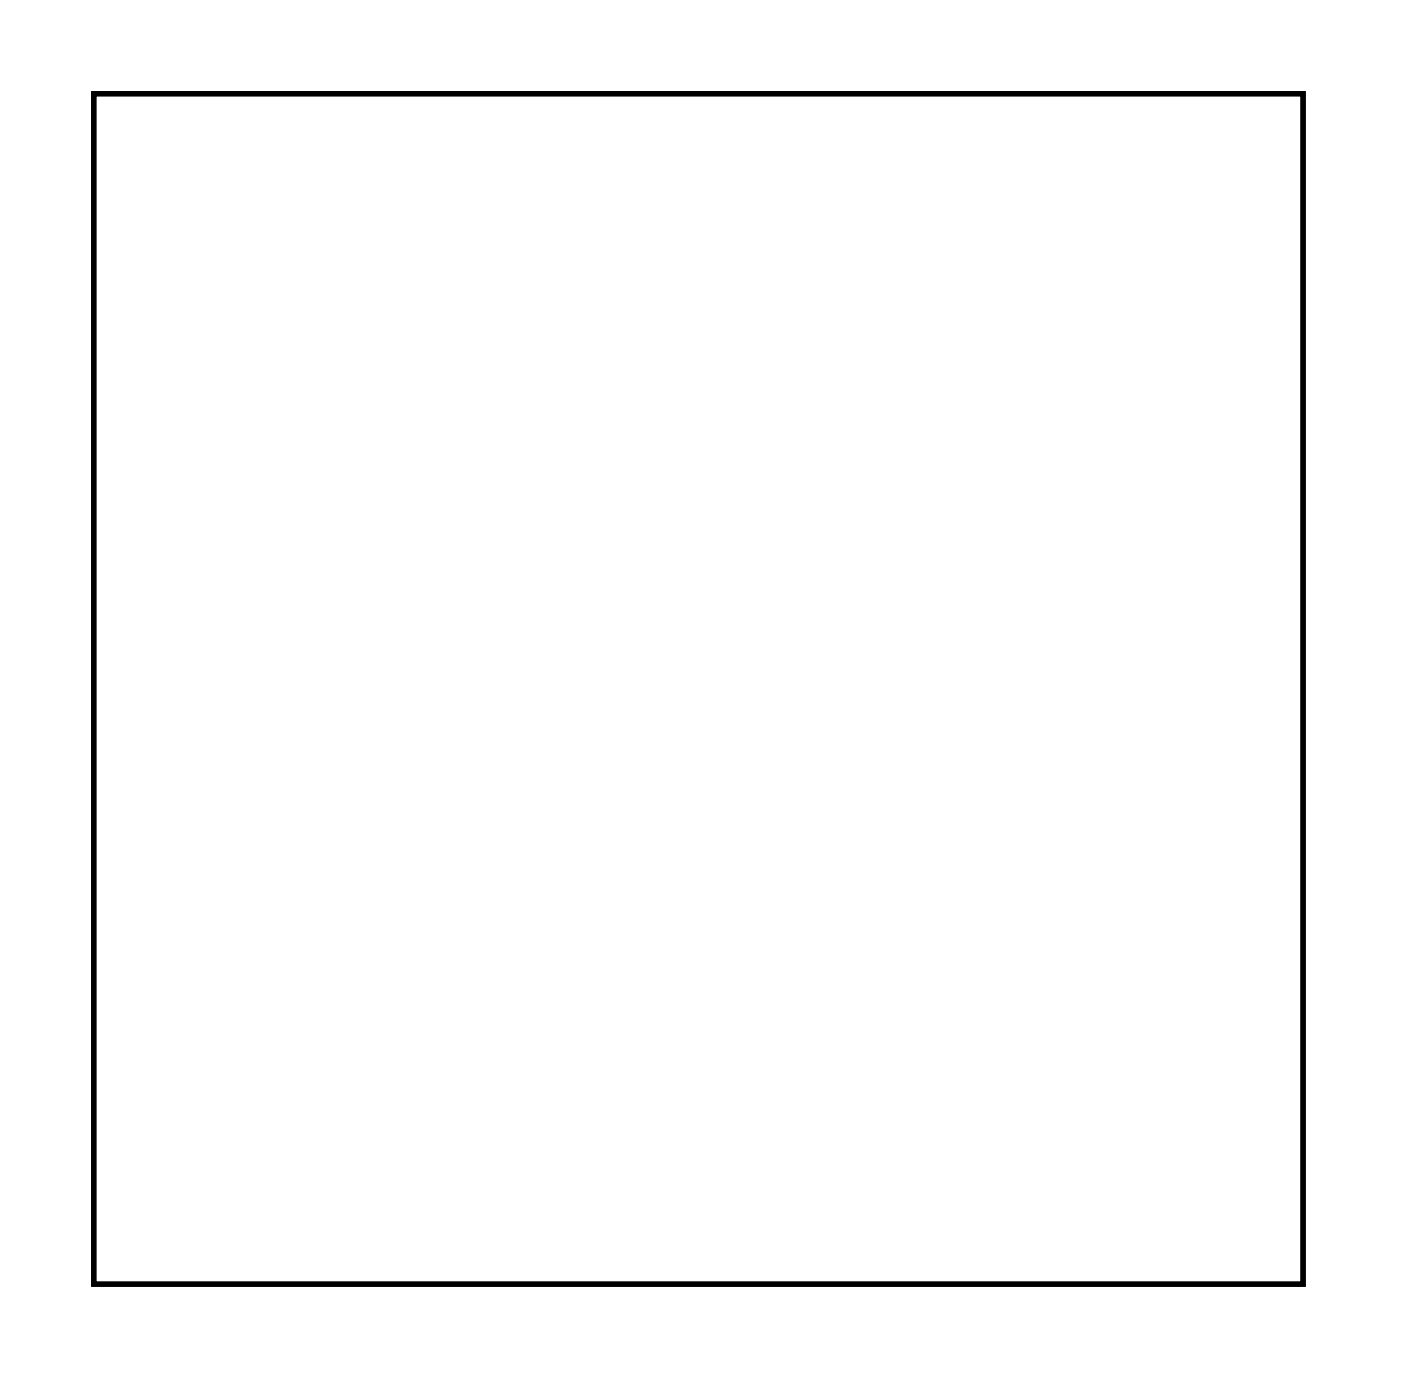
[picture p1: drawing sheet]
<svg xmlns="http://www.w3.org/2000/svg" width="54mm" height="54mm" viewBox="0 0 54 54" stroke-linecap="round" stroke-linejoin="round" font-family="sans-serif">
<path d="M3.6 3.6h46.9v46.2h-46.9z" fill="none" stroke="#000" stroke-width=".2"/>
<path d="M3.6 3.6h46.9v46.2h-46.9z" fill="none" stroke="#000" stroke-width=".04"/>
<circle cx="5.5" cy="38.8" r=".74" fill="#fff"/>
<circle cx="5.5" cy="38.8" r=".74" fill="none" stroke="#fff" stroke-width=".76" stroke-linecap="butt"/>
<circle cx="8" cy="38.8" r=".74" fill="#fff"/>
<circle cx="8" cy="38.8" r=".74" fill="none" stroke="#fff" stroke-width=".76" stroke-linecap="butt"/>
<circle cx="10.5" cy="38.8" r=".74" fill="#fff"/>
<circle cx="10.5" cy="38.8" r=".74" fill="none" stroke="#fff" stroke-width=".76" stroke-linecap="butt"/>
<circle cx="13.1" cy="38.8" r=".74" fill="#fff"/>
<circle cx="13.1" cy="38.8" r=".74" fill="none" stroke="#fff" stroke-width=".76" stroke-linecap="butt"/>
<circle cx="15.6" cy="38.8" r=".74" fill="#fff"/>
<circle cx="15.6" cy="38.8" r=".74" fill="none" stroke="#fff" stroke-width=".76" stroke-linecap="butt"/>
<circle cx="18.2" cy="38.8" r=".74" fill="#fff"/>
<circle cx="18.2" cy="38.8" r=".74" fill="none" stroke="#fff" stroke-width=".76" stroke-linecap="butt"/>
<circle cx="20.7" cy="38.8" r=".74" fill="#fff"/>
<circle cx="20.7" cy="38.8" r=".74" fill="none" stroke="#fff" stroke-width=".76" stroke-linecap="butt"/>
<circle cx="23.2" cy="38.8" r=".74" fill="#fff"/>
<circle cx="23.2" cy="38.8" r=".74" fill="none" stroke="#fff" stroke-width=".76" stroke-linecap="butt"/>
<circle cx="25.8" cy="38.8" r=".74" fill="#fff"/>
<circle cx="25.8" cy="38.8" r=".74" fill="none" stroke="#fff" stroke-width=".76" stroke-linecap="butt"/>
<circle cx="28.3" cy="38.8" r=".74" fill="#fff"/>
<circle cx="28.3" cy="38.8" r=".74" fill="none" stroke="#fff" stroke-width=".76" stroke-linecap="butt"/>
<circle cx="30.9" cy="38.8" r=".74" fill="#fff"/>
<circle cx="30.9" cy="38.8" r=".74" fill="none" stroke="#fff" stroke-width=".76" stroke-linecap="butt"/>
<circle cx="33.4" cy="38.8" r=".74" fill="#fff"/>
<circle cx="33.4" cy="38.8" r=".74" fill="none" stroke="#fff" stroke-width=".76" stroke-linecap="butt"/>
<circle cx="35.9" cy="38.8" r=".74" fill="#fff"/>
<circle cx="35.9" cy="38.8" r=".74" fill="none" stroke="#fff" stroke-width=".76" stroke-linecap="butt"/>
<circle cx="38.5" cy="38.8" r=".74" fill="#fff"/>
<circle cx="38.5" cy="38.8" r=".74" fill="none" stroke="#fff" stroke-width=".76" stroke-linecap="butt"/>
<circle cx="5.5" cy="38.8" r=".74" fill="#fff"/>
<circle cx="5.5" cy="38.8" r=".74" fill="none" stroke="#fff" stroke-width=".76" stroke-linecap="butt"/>
<circle cx="8" cy="38.8" r=".74" fill="#fff"/>
<circle cx="8" cy="38.8" r=".74" fill="none" stroke="#fff" stroke-width=".76" stroke-linecap="butt"/>
<circle cx="10.5" cy="38.8" r=".74" fill="#fff"/>
<circle cx="10.5" cy="38.8" r=".74" fill="none" stroke="#fff" stroke-width=".76" stroke-linecap="butt"/>
<circle cx="13.1" cy="38.8" r=".74" fill="#fff"/>
<circle cx="13.1" cy="38.8" r=".74" fill="none" stroke="#fff" stroke-width=".76" stroke-linecap="butt"/>
<circle cx="15.6" cy="38.8" r=".74" fill="#fff"/>
<circle cx="15.6" cy="38.8" r=".74" fill="none" stroke="#fff" stroke-width=".76" stroke-linecap="butt"/>
<circle cx="18.2" cy="38.8" r=".74" fill="#fff"/>
<circle cx="18.2" cy="38.8" r=".74" fill="none" stroke="#fff" stroke-width=".76" stroke-linecap="butt"/>
<circle cx="20.7" cy="38.8" r=".74" fill="#fff"/>
<circle cx="20.7" cy="38.8" r=".74" fill="none" stroke="#fff" stroke-width=".76" stroke-linecap="butt"/>
<circle cx="23.2" cy="38.8" r=".74" fill="#fff"/>
<circle cx="23.2" cy="38.8" r=".74" fill="none" stroke="#fff" stroke-width=".76" stroke-linecap="butt"/>
<circle cx="25.8" cy="38.8" r=".74" fill="#fff"/>
<circle cx="25.8" cy="38.8" r=".74" fill="none" stroke="#fff" stroke-width=".76" stroke-linecap="butt"/>
<circle cx="28.3" cy="38.8" r=".74" fill="#fff"/>
<circle cx="28.3" cy="38.8" r=".74" fill="none" stroke="#fff" stroke-width=".76" stroke-linecap="butt"/>
<circle cx="30.9" cy="38.8" r=".74" fill="#fff"/>
<circle cx="30.9" cy="38.8" r=".74" fill="none" stroke="#fff" stroke-width=".76" stroke-linecap="butt"/>
<circle cx="33.4" cy="38.8" r=".74" fill="#fff"/>
<circle cx="33.4" cy="38.8" r=".74" fill="none" stroke="#fff" stroke-width=".76" stroke-linecap="butt"/>
<circle cx="35.9" cy="38.8" r=".74" fill="#fff"/>
<circle cx="35.9" cy="38.8" r=".74" fill="none" stroke="#fff" stroke-width=".76" stroke-linecap="butt"/>
<circle cx="38.5" cy="38.8" r=".74" fill="#fff"/>
<circle cx="38.5" cy="38.8" r=".74" fill="none" stroke="#fff" stroke-width=".76" stroke-linecap="butt"/>
<circle cx="5.5" cy="41.3" r=".74" fill="#fff"/>
<circle cx="5.5" cy="41.3" r=".74" fill="none" stroke="#fff" stroke-width=".76" stroke-linecap="butt"/>
<circle cx="8" cy="41.3" r=".74" fill="#fff"/>
<circle cx="8" cy="41.3" r=".74" fill="none" stroke="#fff" stroke-width=".76" stroke-linecap="butt"/>
<circle cx="10.5" cy="41.3" r=".74" fill="#fff"/>
<circle cx="10.5" cy="41.3" r=".74" fill="none" stroke="#fff" stroke-width=".76" stroke-linecap="butt"/>
<circle cx="13.1" cy="41.3" r=".74" fill="#fff"/>
<circle cx="13.1" cy="41.3" r=".74" fill="none" stroke="#fff" stroke-width=".76" stroke-linecap="butt"/>
<circle cx="15.6" cy="41.3" r=".74" fill="#fff"/>
<circle cx="15.6" cy="41.3" r=".74" fill="none" stroke="#fff" stroke-width=".76" stroke-linecap="butt"/>
<circle cx="18.2" cy="41.3" r=".74" fill="#fff"/>
<circle cx="18.2" cy="41.3" r=".74" fill="none" stroke="#fff" stroke-width=".76" stroke-linecap="butt"/>
<circle cx="20.7" cy="41.3" r=".74" fill="#fff"/>
<circle cx="20.7" cy="41.3" r=".74" fill="none" stroke="#fff" stroke-width=".76" stroke-linecap="butt"/>
<circle cx="23.2" cy="41.3" r=".74" fill="#fff"/>
<circle cx="23.2" cy="41.3" r=".74" fill="none" stroke="#fff" stroke-width=".76" stroke-linecap="butt"/>
<circle cx="25.8" cy="41.3" r=".74" fill="#fff"/>
<circle cx="25.8" cy="41.3" r=".74" fill="none" stroke="#fff" stroke-width=".76" stroke-linecap="butt"/>
<circle cx="28.3" cy="41.3" r=".74" fill="#fff"/>
<circle cx="28.3" cy="41.3" r=".74" fill="none" stroke="#fff" stroke-width=".76" stroke-linecap="butt"/>
<circle cx="30.9" cy="41.3" r=".74" fill="#fff"/>
<circle cx="30.9" cy="41.3" r=".74" fill="none" stroke="#fff" stroke-width=".76" stroke-linecap="butt"/>
<circle cx="33.4" cy="41.3" r=".74" fill="#fff"/>
<circle cx="33.4" cy="41.3" r=".74" fill="none" stroke="#fff" stroke-width=".76" stroke-linecap="butt"/>
<circle cx="35.9" cy="41.3" r=".74" fill="#fff"/>
<circle cx="35.9" cy="41.3" r=".74" fill="none" stroke="#fff" stroke-width=".76" stroke-linecap="butt"/>
<circle cx="38.5" cy="41.3" r=".74" fill="#fff"/>
<circle cx="38.5" cy="41.3" r=".74" fill="none" stroke="#fff" stroke-width=".76" stroke-linecap="butt"/>
<circle cx="5.5" cy="41.3" r=".74" fill="#fff"/>
<circle cx="5.5" cy="41.3" r=".74" fill="none" stroke="#fff" stroke-width=".76" stroke-linecap="butt"/>
<circle cx="8" cy="41.3" r=".74" fill="#fff"/>
<circle cx="8" cy="41.3" r=".74" fill="none" stroke="#fff" stroke-width=".76" stroke-linecap="butt"/>
<circle cx="10.5" cy="41.3" r=".74" fill="#fff"/>
<circle cx="10.5" cy="41.3" r=".74" fill="none" stroke="#fff" stroke-width=".76" stroke-linecap="butt"/>
<circle cx="13.1" cy="41.3" r=".74" fill="#fff"/>
<circle cx="13.1" cy="41.3" r=".74" fill="none" stroke="#fff" stroke-width=".76" stroke-linecap="butt"/>
<circle cx="15.6" cy="41.3" r=".74" fill="#fff"/>
<circle cx="15.6" cy="41.3" r=".74" fill="none" stroke="#fff" stroke-width=".76" stroke-linecap="butt"/>
<circle cx="18.2" cy="41.3" r=".74" fill="#fff"/>
<circle cx="18.2" cy="41.3" r=".74" fill="none" stroke="#fff" stroke-width=".76" stroke-linecap="butt"/>
<circle cx="20.7" cy="41.3" r=".74" fill="#fff"/>
<circle cx="20.7" cy="41.3" r=".74" fill="none" stroke="#fff" stroke-width=".76" stroke-linecap="butt"/>
<circle cx="23.2" cy="41.3" r=".74" fill="#fff"/>
<circle cx="23.2" cy="41.3" r=".74" fill="none" stroke="#fff" stroke-width=".76" stroke-linecap="butt"/>
<circle cx="25.8" cy="41.3" r=".74" fill="#fff"/>
<circle cx="25.8" cy="41.3" r=".74" fill="none" stroke="#fff" stroke-width=".76" stroke-linecap="butt"/>
<circle cx="28.3" cy="41.3" r=".74" fill="#fff"/>
<circle cx="28.3" cy="41.3" r=".74" fill="none" stroke="#fff" stroke-width=".76" stroke-linecap="butt"/>
<circle cx="30.9" cy="41.3" r=".74" fill="#fff"/>
<circle cx="30.9" cy="41.3" r=".74" fill="none" stroke="#fff" stroke-width=".76" stroke-linecap="butt"/>
<circle cx="33.4" cy="41.3" r=".74" fill="#fff"/>
<circle cx="33.4" cy="41.3" r=".74" fill="none" stroke="#fff" stroke-width=".76" stroke-linecap="butt"/>
<circle cx="35.9" cy="41.3" r=".74" fill="#fff"/>
<circle cx="35.9" cy="41.3" r=".74" fill="none" stroke="#fff" stroke-width=".76" stroke-linecap="butt"/>
<circle cx="38.5" cy="41.3" r=".74" fill="#fff"/>
<circle cx="38.5" cy="41.3" r=".74" fill="none" stroke="#fff" stroke-width=".76" stroke-linecap="butt"/>
<circle cx="5.5" cy="26.1" r=".74" fill="#fff"/>
<circle cx="5.5" cy="26.1" r=".74" fill="none" stroke="#fff" stroke-width=".76" stroke-linecap="butt"/>
<circle cx="8" cy="26.1" r=".74" fill="#fff"/>
<circle cx="8" cy="26.1" r=".74" fill="none" stroke="#fff" stroke-width=".76" stroke-linecap="butt"/>
<circle cx="10.5" cy="26.1" r=".74" fill="#fff"/>
<circle cx="10.5" cy="26.1" r=".74" fill="none" stroke="#fff" stroke-width=".76" stroke-linecap="butt"/>
<circle cx="13.1" cy="26.1" r=".74" fill="#fff"/>
<circle cx="13.1" cy="26.1" r=".74" fill="none" stroke="#fff" stroke-width=".76" stroke-linecap="butt"/>
<circle cx="15.6" cy="26.1" r=".74" fill="#fff"/>
<circle cx="15.6" cy="26.1" r=".74" fill="none" stroke="#fff" stroke-width=".76" stroke-linecap="butt"/>
<circle cx="18.2" cy="26.1" r=".74" fill="#fff"/>
<circle cx="18.2" cy="26.1" r=".74" fill="none" stroke="#fff" stroke-width=".76" stroke-linecap="butt"/>
<circle cx="20.7" cy="26.1" r=".74" fill="#fff"/>
<circle cx="20.7" cy="26.1" r=".74" fill="none" stroke="#fff" stroke-width=".76" stroke-linecap="butt"/>
<circle cx="23.2" cy="26.1" r=".74" fill="#fff"/>
<circle cx="23.2" cy="26.1" r=".74" fill="none" stroke="#fff" stroke-width=".76" stroke-linecap="butt"/>
<circle cx="25.8" cy="26.1" r=".74" fill="#fff"/>
<circle cx="25.8" cy="26.1" r=".74" fill="none" stroke="#fff" stroke-width=".76" stroke-linecap="butt"/>
<circle cx="28.3" cy="26.1" r=".74" fill="#fff"/>
<circle cx="28.3" cy="26.1" r=".74" fill="none" stroke="#fff" stroke-width=".76" stroke-linecap="butt"/>
<circle cx="30.9" cy="26.1" r=".74" fill="#fff"/>
<circle cx="30.9" cy="26.1" r=".74" fill="none" stroke="#fff" stroke-width=".76" stroke-linecap="butt"/>
<circle cx="33.4" cy="26.1" r=".74" fill="#fff"/>
<circle cx="33.4" cy="26.1" r=".74" fill="none" stroke="#fff" stroke-width=".76" stroke-linecap="butt"/>
<circle cx="35.9" cy="26.1" r=".74" fill="#fff"/>
<circle cx="35.9" cy="26.1" r=".74" fill="none" stroke="#fff" stroke-width=".76" stroke-linecap="butt"/>
<circle cx="38.5" cy="26.1" r=".74" fill="#fff"/>
<circle cx="38.5" cy="26.1" r=".74" fill="none" stroke="#fff" stroke-width=".76" stroke-linecap="butt"/>
<circle cx="5.5" cy="26.1" r=".74" fill="#fff"/>
<circle cx="5.5" cy="26.1" r=".74" fill="none" stroke="#fff" stroke-width=".76" stroke-linecap="butt"/>
<circle cx="8" cy="26.1" r=".74" fill="#fff"/>
<circle cx="8" cy="26.1" r=".74" fill="none" stroke="#fff" stroke-width=".76" stroke-linecap="butt"/>
<circle cx="10.5" cy="26.1" r=".74" fill="#fff"/>
<circle cx="10.5" cy="26.1" r=".74" fill="none" stroke="#fff" stroke-width=".76" stroke-linecap="butt"/>
<circle cx="13.1" cy="26.1" r=".74" fill="#fff"/>
<circle cx="13.1" cy="26.1" r=".74" fill="none" stroke="#fff" stroke-width=".76" stroke-linecap="butt"/>
<circle cx="15.6" cy="26.1" r=".74" fill="#fff"/>
<circle cx="15.6" cy="26.1" r=".74" fill="none" stroke="#fff" stroke-width=".76" stroke-linecap="butt"/>
<circle cx="18.2" cy="26.1" r=".74" fill="#fff"/>
<circle cx="18.2" cy="26.1" r=".74" fill="none" stroke="#fff" stroke-width=".76" stroke-linecap="butt"/>
<circle cx="20.7" cy="26.1" r=".74" fill="#fff"/>
<circle cx="20.7" cy="26.1" r=".74" fill="none" stroke="#fff" stroke-width=".76" stroke-linecap="butt"/>
<circle cx="23.2" cy="26.1" r=".74" fill="#fff"/>
<circle cx="23.2" cy="26.1" r=".74" fill="none" stroke="#fff" stroke-width=".76" stroke-linecap="butt"/>
<circle cx="25.8" cy="26.1" r=".74" fill="#fff"/>
<circle cx="25.8" cy="26.1" r=".74" fill="none" stroke="#fff" stroke-width=".76" stroke-linecap="butt"/>
<circle cx="28.3" cy="26.1" r=".74" fill="#fff"/>
<circle cx="28.3" cy="26.1" r=".74" fill="none" stroke="#fff" stroke-width=".76" stroke-linecap="butt"/>
<circle cx="30.9" cy="26.1" r=".74" fill="#fff"/>
<circle cx="30.9" cy="26.1" r=".74" fill="none" stroke="#fff" stroke-width=".76" stroke-linecap="butt"/>
<circle cx="33.4" cy="26.1" r=".74" fill="#fff"/>
<circle cx="33.4" cy="26.1" r=".74" fill="none" stroke="#fff" stroke-width=".76" stroke-linecap="butt"/>
<circle cx="35.9" cy="26.1" r=".74" fill="#fff"/>
<circle cx="35.9" cy="26.1" r=".74" fill="none" stroke="#fff" stroke-width=".76" stroke-linecap="butt"/>
<circle cx="38.5" cy="26.1" r=".74" fill="#fff"/>
<circle cx="38.5" cy="26.1" r=".74" fill="none" stroke="#fff" stroke-width=".76" stroke-linecap="butt"/>
<circle cx="5.5" cy="23.6" r=".74" fill="#fff"/>
<circle cx="5.5" cy="23.6" r=".74" fill="none" stroke="#fff" stroke-width=".76" stroke-linecap="butt"/>
<circle cx="8" cy="23.6" r=".74" fill="#fff"/>
<circle cx="8" cy="23.6" r=".74" fill="none" stroke="#fff" stroke-width=".76" stroke-linecap="butt"/>
<circle cx="10.5" cy="23.6" r=".74" fill="#fff"/>
<circle cx="10.5" cy="23.6" r=".74" fill="none" stroke="#fff" stroke-width=".76" stroke-linecap="butt"/>
<circle cx="13.1" cy="23.6" r=".74" fill="#fff"/>
<circle cx="13.1" cy="23.6" r=".74" fill="none" stroke="#fff" stroke-width=".76" stroke-linecap="butt"/>
<circle cx="15.6" cy="23.6" r=".74" fill="#fff"/>
<circle cx="15.6" cy="23.6" r=".74" fill="none" stroke="#fff" stroke-width=".76" stroke-linecap="butt"/>
<circle cx="18.2" cy="23.6" r=".74" fill="#fff"/>
<circle cx="18.2" cy="23.6" r=".74" fill="none" stroke="#fff" stroke-width=".76" stroke-linecap="butt"/>
<circle cx="20.7" cy="23.6" r=".74" fill="#fff"/>
<circle cx="20.7" cy="23.6" r=".74" fill="none" stroke="#fff" stroke-width=".76" stroke-linecap="butt"/>
<circle cx="23.2" cy="23.6" r=".74" fill="#fff"/>
<circle cx="23.2" cy="23.6" r=".74" fill="none" stroke="#fff" stroke-width=".76" stroke-linecap="butt"/>
<circle cx="25.8" cy="23.6" r=".74" fill="#fff"/>
<circle cx="25.8" cy="23.6" r=".74" fill="none" stroke="#fff" stroke-width=".76" stroke-linecap="butt"/>
<circle cx="28.3" cy="23.6" r=".74" fill="#fff"/>
<circle cx="28.3" cy="23.6" r=".74" fill="none" stroke="#fff" stroke-width=".76" stroke-linecap="butt"/>
<circle cx="30.9" cy="23.6" r=".74" fill="#fff"/>
<circle cx="30.9" cy="23.6" r=".74" fill="none" stroke="#fff" stroke-width=".76" stroke-linecap="butt"/>
<circle cx="33.4" cy="23.6" r=".74" fill="#fff"/>
<circle cx="33.4" cy="23.6" r=".74" fill="none" stroke="#fff" stroke-width=".76" stroke-linecap="butt"/>
<circle cx="35.9" cy="23.6" r=".74" fill="#fff"/>
<circle cx="35.9" cy="23.6" r=".74" fill="none" stroke="#fff" stroke-width=".76" stroke-linecap="butt"/>
<circle cx="38.5" cy="23.6" r=".74" fill="#fff"/>
<circle cx="38.5" cy="23.6" r=".74" fill="none" stroke="#fff" stroke-width=".76" stroke-linecap="butt"/>
<circle cx="5.5" cy="23.6" r=".74" fill="#fff"/>
<circle cx="5.5" cy="23.6" r=".74" fill="none" stroke="#fff" stroke-width=".76" stroke-linecap="butt"/>
<circle cx="8" cy="23.6" r=".74" fill="#fff"/>
<circle cx="8" cy="23.6" r=".74" fill="none" stroke="#fff" stroke-width=".76" stroke-linecap="butt"/>
<circle cx="10.5" cy="23.6" r=".74" fill="#fff"/>
<circle cx="10.5" cy="23.6" r=".74" fill="none" stroke="#fff" stroke-width=".76" stroke-linecap="butt"/>
<circle cx="13.1" cy="23.6" r=".74" fill="#fff"/>
<circle cx="13.1" cy="23.6" r=".74" fill="none" stroke="#fff" stroke-width=".76" stroke-linecap="butt"/>
<circle cx="15.6" cy="23.6" r=".74" fill="#fff"/>
<circle cx="15.6" cy="23.6" r=".74" fill="none" stroke="#fff" stroke-width=".76" stroke-linecap="butt"/>
<circle cx="18.2" cy="23.6" r=".74" fill="#fff"/>
<circle cx="18.2" cy="23.6" r=".74" fill="none" stroke="#fff" stroke-width=".76" stroke-linecap="butt"/>
<circle cx="20.7" cy="23.6" r=".74" fill="#fff"/>
<circle cx="20.7" cy="23.6" r=".74" fill="none" stroke="#fff" stroke-width=".76" stroke-linecap="butt"/>
<circle cx="23.2" cy="23.6" r=".74" fill="#fff"/>
<circle cx="23.2" cy="23.6" r=".74" fill="none" stroke="#fff" stroke-width=".76" stroke-linecap="butt"/>
<circle cx="25.8" cy="23.6" r=".74" fill="#fff"/>
<circle cx="25.8" cy="23.6" r=".74" fill="none" stroke="#fff" stroke-width=".76" stroke-linecap="butt"/>
<circle cx="28.3" cy="23.6" r=".74" fill="#fff"/>
<circle cx="28.3" cy="23.6" r=".74" fill="none" stroke="#fff" stroke-width=".76" stroke-linecap="butt"/>
<circle cx="30.9" cy="23.6" r=".74" fill="#fff"/>
<circle cx="30.9" cy="23.6" r=".74" fill="none" stroke="#fff" stroke-width=".76" stroke-linecap="butt"/>
<circle cx="33.4" cy="23.6" r=".74" fill="#fff"/>
<circle cx="33.4" cy="23.6" r=".74" fill="none" stroke="#fff" stroke-width=".76" stroke-linecap="butt"/>
<circle cx="35.9" cy="23.6" r=".74" fill="#fff"/>
<circle cx="35.9" cy="23.6" r=".74" fill="none" stroke="#fff" stroke-width=".76" stroke-linecap="butt"/>
<circle cx="38.5" cy="23.6" r=".74" fill="#fff"/>
<circle cx="38.5" cy="23.6" r=".74" fill="none" stroke="#fff" stroke-width=".76" stroke-linecap="butt"/>
<circle cx="23.2" cy="46.4" r=".74" fill="#fff"/>
<circle cx="23.2" cy="46.4" r=".74" fill="none" stroke="#fff" stroke-width=".76" stroke-linecap="butt"/>
<circle cx="25.8" cy="46.4" r=".74" fill="#fff"/>
<circle cx="25.8" cy="46.4" r=".74" fill="none" stroke="#fff" stroke-width=".76" stroke-linecap="butt"/>
<circle cx="28.3" cy="46.4" r=".74" fill="#fff"/>
<circle cx="28.3" cy="46.4" r=".74" fill="none" stroke="#fff" stroke-width=".76" stroke-linecap="butt"/>
<circle cx="30.9" cy="46.4" r=".74" fill="#fff"/>
<circle cx="30.9" cy="46.4" r=".74" fill="none" stroke="#fff" stroke-width=".76" stroke-linecap="butt"/>
<circle cx="23.2" cy="46.4" r=".74" fill="#fff"/>
<circle cx="23.2" cy="46.4" r=".74" fill="none" stroke="#fff" stroke-width=".76" stroke-linecap="butt"/>
<circle cx="25.8" cy="46.4" r=".74" fill="#fff"/>
<circle cx="25.8" cy="46.4" r=".74" fill="none" stroke="#fff" stroke-width=".76" stroke-linecap="butt"/>
<circle cx="28.3" cy="46.4" r=".74" fill="#fff"/>
<circle cx="28.3" cy="46.4" r=".74" fill="none" stroke="#fff" stroke-width=".76" stroke-linecap="butt"/>
<circle cx="30.9" cy="46.4" r=".74" fill="#fff"/>
<circle cx="30.9" cy="46.4" r=".74" fill="none" stroke="#fff" stroke-width=".76" stroke-linecap="butt"/>
<circle cx="48.6" cy="5.8" r=".74" fill="#fff"/>
<circle cx="48.6" cy="5.8" r=".74" fill="none" stroke="#fff" stroke-width=".76" stroke-linecap="butt"/>
<circle cx="48.6" cy="8.3" r=".74" fill="#fff"/>
<circle cx="48.6" cy="8.3" r=".74" fill="none" stroke="#fff" stroke-width=".76" stroke-linecap="butt"/>
<circle cx="48.6" cy="10.9" r=".74" fill="#fff"/>
<circle cx="48.6" cy="10.9" r=".74" fill="none" stroke="#fff" stroke-width=".76" stroke-linecap="butt"/>
<circle cx="48.6" cy="13.4" r=".74" fill="#fff"/>
<circle cx="48.6" cy="13.4" r=".74" fill="none" stroke="#fff" stroke-width=".76" stroke-linecap="butt"/>
<circle cx="48.6" cy="15.9" r=".74" fill="#fff"/>
<circle cx="48.6" cy="15.9" r=".74" fill="none" stroke="#fff" stroke-width=".76" stroke-linecap="butt"/>
<circle cx="48.6" cy="18.5" r=".74" fill="#fff"/>
<circle cx="48.6" cy="18.5" r=".74" fill="none" stroke="#fff" stroke-width=".76" stroke-linecap="butt"/>
<circle cx="48.6" cy="5.8" r=".74" fill="#fff"/>
<circle cx="48.6" cy="5.8" r=".74" fill="none" stroke="#fff" stroke-width=".76" stroke-linecap="butt"/>
<circle cx="48.6" cy="8.3" r=".74" fill="#fff"/>
<circle cx="48.6" cy="8.3" r=".74" fill="none" stroke="#fff" stroke-width=".76" stroke-linecap="butt"/>
<circle cx="48.6" cy="10.9" r=".74" fill="#fff"/>
<circle cx="48.6" cy="10.9" r=".74" fill="none" stroke="#fff" stroke-width=".76" stroke-linecap="butt"/>
<circle cx="48.6" cy="13.4" r=".74" fill="#fff"/>
<circle cx="48.6" cy="13.4" r=".74" fill="none" stroke="#fff" stroke-width=".76" stroke-linecap="butt"/>
<circle cx="48.6" cy="15.9" r=".74" fill="#fff"/>
<circle cx="48.6" cy="15.9" r=".74" fill="none" stroke="#fff" stroke-width=".76" stroke-linecap="butt"/>
<circle cx="48.6" cy="18.5" r=".74" fill="#fff"/>
<circle cx="48.6" cy="18.5" r=".74" fill="none" stroke="#fff" stroke-width=".76" stroke-linecap="butt"/>
</svg>
